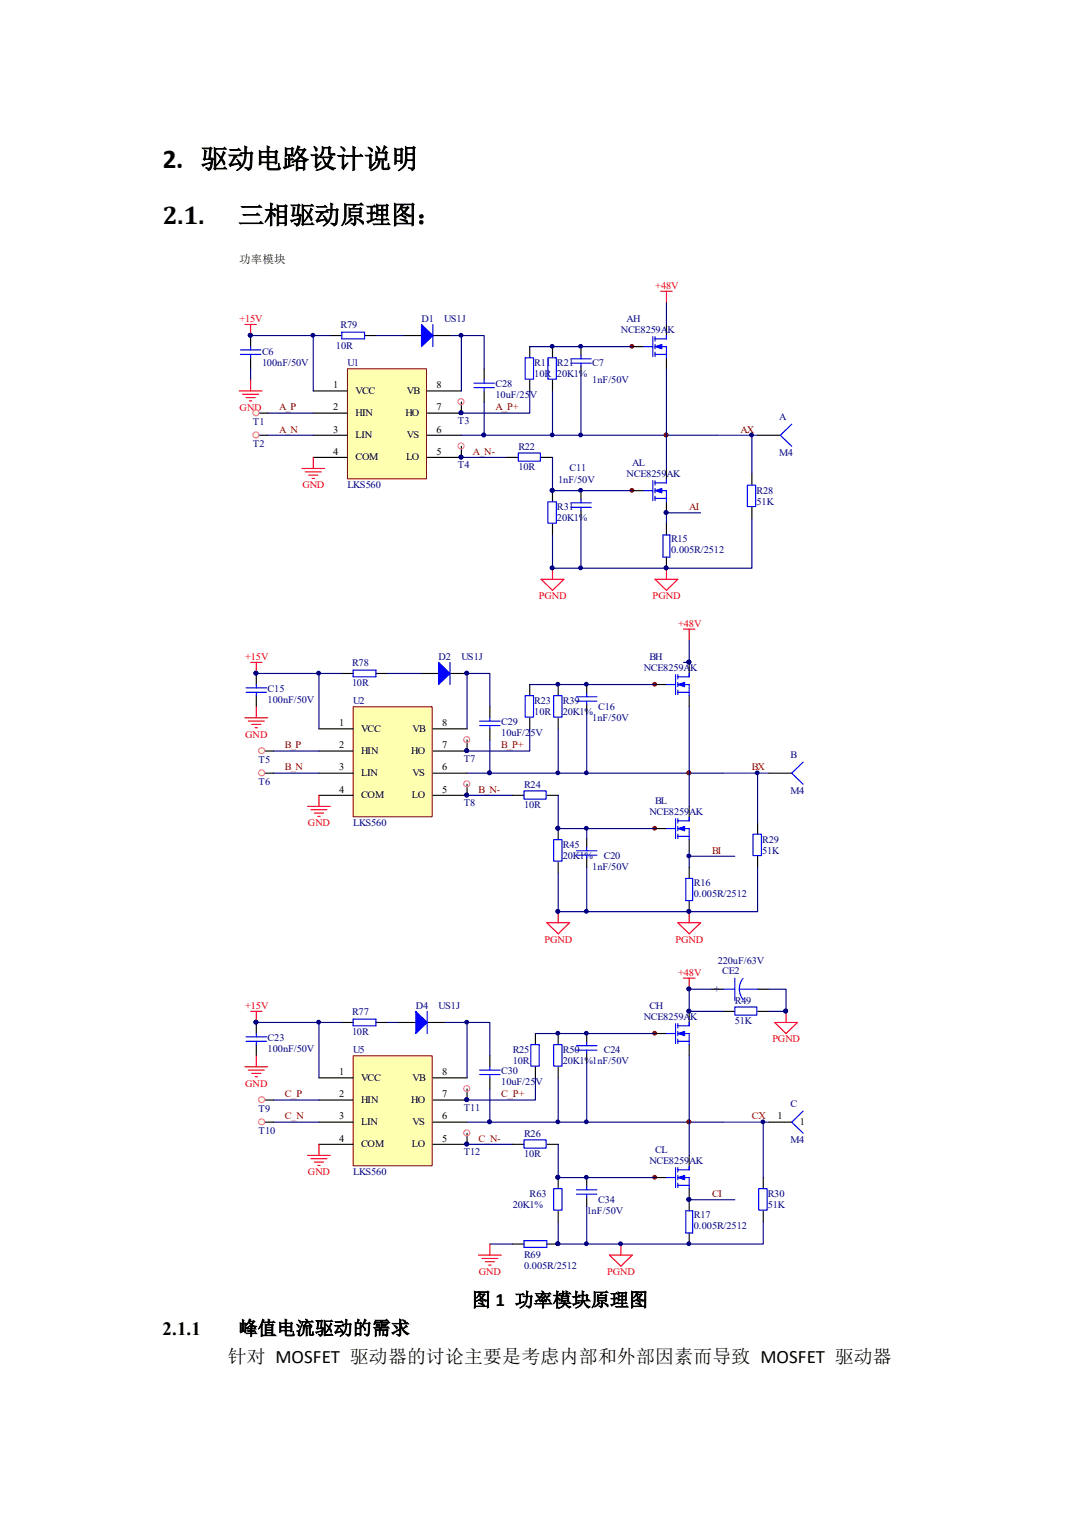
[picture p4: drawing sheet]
<svg xmlns="http://www.w3.org/2000/svg" width="210mm" height="297mm" viewBox="0 0 210 297" stroke-linecap="round" stroke-linejoin="round" font-family="sans-serif">
<defs><g id="words">
<text font-size="5.3" x="31.7" y="32.8">2. 驱动电路设计说明</text>
<g font-size="5">
<text x="31.8" y="43.6">2.1.</text>
<text x="46.6" y="43.7">三相驱动原理图：</text>
</g>
<g font-size="3.7">
<text x="92.1" y="255.1">图 1 功率模块原理图</text>
<text x="31.7" y="260.6">2.1.1</text>
<text x="46.6" y="260.6">峰值电流驱动的需求</text>
<text x="44.5" y="266.1">针对 MOSFET 驱动器的讨论主要是考虑内部和外部因素而导致 MOSFET 驱动器</text>
</g>
<text font-size="2.2" x="46.7" y="51.3">功率模块</text>
<g font-size="2" fill="#f00">
<text x="127.9" y="56.3">+48V</text>
<text x="46.7" y="62.9">+15V</text>
<text x="46.8" y="80.2">GND</text>
<text x="59" y="95.3">GND</text>
<text x="105.2" y="117">PGND</text>
<text x="127.4" y="117">PGND</text>
<text x="132.3" y="122.3">+48V</text>
<text x="47.8" y="128.8">+15V</text>
<text x="47.9" y="144">GND</text>
<text x="60.1" y="161.3">GND</text>
<text x="106.3" y="184.1">PGND</text>
<text x="131.8" y="184.1">PGND</text>
<text x="132.3" y="190.5">+48V</text>
<text x="47.8" y="197">+15V</text>
<text x="150.7" y="203.5">PGND</text>
<text x="47.9" y="212.2">GND</text>
<text x="60.1" y="229.5">GND</text>
<text x="93.5" y="249">GND</text>
<text x="118.5" y="249">PGND</text>
</g>
<g font-size="2" fill="#000080">
<text x="66.5" y="64.1">R79</text>
<text x="82.3" y="62.9">D1</text>
<text x="86.7" y="62.9">US1J</text>
<text x="121.2" y="65">NCE8259AK</text>
<text x="122.3" y="62.9">AH</text>
<text x="51.1" y="69.3">C6</text>
<text x="51.1" y="71.5">100nF/50V</text>
<text x="65.6" y="68.2">10R</text>
<text x="67.8" y="71.5">U1</text>
<text x="104.3" y="71.5">R11</text>
<text x="108.7" y="71.5">R21</text>
<text x="115.6" y="71.5">C7</text>
<text x="96.7" y="75.6">C28</text>
<text x="96.7" y="77.8">10uF/25V</text>
<text x="104.3" y="73.7">10R</text>
<text x="108.7" y="73.7">20K1%</text>
<text x="115.6" y="74.8">1nF/50V</text>
<text x="49.4" y="83">T1</text>
<text x="89.4" y="82.8">T3</text>
<text x="152.1" y="82.1">A</text>
<text x="49.4" y="87.3">T2</text>
<text x="101.2" y="87.9">R22</text>
<text x="152.1" y="89">M4</text>
<text x="67.8" y="95.3">LKS560</text>
<text x="89.4" y="91.4">T4</text>
<text x="101.2" y="91.8">10R</text>
<text x="109" y="94.2">1nF/50V</text>
<text x="111.2" y="92">C11</text>
<text x="122.3" y="93.1">NCE8259AK</text>
<text x="123.4" y="91">AL</text>
<text x="108.7" y="99.6">R31</text>
<text x="108.7" y="101.8">20K1%</text>
<text x="147.7" y="96.4">R28</text>
<text x="147.7" y="98.6">51K</text>
<text x="131" y="105.9">R15</text>
<text x="131" y="108.1">0.005R/2512</text>
<text x="68.7" y="130.1">R78</text>
<text x="85.6" y="128.8">D2</text>
<text x="90" y="128.8">US1J</text>
<text x="125.6" y="131">NCE8259AK</text>
<text x="126.7" y="128.8">BH</text>
<text x="52.2" y="135.1">C15</text>
<text x="52.2" y="137.3">100nF/50V</text>
<text x="68.7" y="134">10R</text>
<text x="68.9" y="137.5">U2</text>
<text x="104.3" y="137.5">R23</text>
<text x="109.9" y="137.5">R39</text>
<text x="97.8" y="141.6">C29</text>
<text x="97.8" y="143.8">10uF/25V</text>
<text x="104.3" y="139.7">10R</text>
<text x="109.9" y="139.7">20K1%</text>
<text x="115.6" y="140.7">1nF/50V</text>
<text x="116.8" y="138.6">C16</text>
<text x="50.5" y="149">T5</text>
<text x="90.5" y="148.7">T7</text>
<text x="154.3" y="148.1">B</text>
<text x="50.5" y="153.3">T6</text>
<text x="102.3" y="153.9">R24</text>
<text x="154.3" y="155">M4</text>
<text x="68.9" y="161.3">LKS560</text>
<text x="90.5" y="157.4">T8</text>
<text x="102.3" y="157.8">10R</text>
<text x="126.7" y="159.1">NCE8259AK</text>
<text x="127.8" y="157">BL</text>
<text x="109.9" y="165.6">R45</text>
<text x="109.9" y="167.8">20K1%</text>
<text x="117.9" y="167.8">C20</text>
<text x="148.8" y="164.5">R29</text>
<text x="148.8" y="166.7">51K</text>
<text x="115.6" y="169.9">1nF/50V</text>
<text x="135.4" y="173">R16</text>
<text x="135.4" y="175.1">0.005R/2512</text>
<text x="140.1" y="188.3">220uF/63V</text>
<text x="141" y="190.3">CE2</text>
<text x="81.2" y="197">D4</text>
<text x="85.6" y="197">US1J</text>
<text x="126.7" y="197">CH</text>
<text x="139.2" y="192.5" transform="rotate(90 139.2 192.5)">+</text>
<text x="143.4" y="196.1">R49</text>
<text x="52.2" y="203.2">C23</text>
<text x="68.7" y="198.3">R77</text>
<text x="68.7" y="202.2">10R</text>
<text x="125.6" y="199.1">NCE8259AK</text>
<text x="143.4" y="200">51K</text>
<text x="52.2" y="205.4">100nF/50V</text>
<text x="68.9" y="205.7">U5</text>
<text x="97.8" y="209.8">C30</text>
<text x="100.1" y="205.7">R25</text>
<text x="100.1" y="207.8">10R</text>
<text x="109.9" y="205.7">R50</text>
<text x="109.9" y="207.8">20K1%1nF/50V</text>
<text x="117.9" y="205.7">C24</text>
<text x="97.8" y="212">10uF/25V</text>
<text x="50.5" y="217.1">T9</text>
<text x="50.5" y="221.4">T10</text>
<text x="90.5" y="216.9">T11</text>
<text x="154.3" y="216.2">C</text>
<text x="90.5" y="225.5">T12</text>
<text x="102.3" y="222.1">R26</text>
<text x="102.3" y="226">10R</text>
<text x="126.7" y="227.3">NCE8259AK</text>
<text x="127.8" y="225.1">CL</text>
<text x="154.3" y="223.1">M4</text>
<text x="68.9" y="229.4">LKS560</text>
<text x="103.4" y="233.8">R63</text>
<text x="149.9" y="233.8">R30</text>
<text x="100.1" y="235.9">20K1%</text>
<text x="114.5" y="237">1nF/50V</text>
<text x="116.8" y="234.8">C34</text>
<text x="135.4" y="237.9">R17</text>
<text x="149.9" y="235.9">51K</text>
<text x="102.3" y="245.7">R69</text>
<text x="135.4" y="240">0.005R/2512</text>
<text x="102.3" y="247.8">0.005R/2512</text>
</g>
<g font-size="2">
<text x="65" y="75.8">1</text>
<text x="69.4" y="76.9">VCC</text>
<text x="79.4" y="76.9">VB</text>
<text x="85.2" y="75.8">8</text>
<text x="65" y="80.1">2</text>
<text x="69.4" y="81.2">HIN</text>
<text x="79.1" y="81.2">HO</text>
<text x="85.2" y="80.1">7</text>
<text x="65" y="84.5">3</text>
<text x="65" y="88.8">4</text>
<text x="69.4" y="85.6">LIN</text>
<text x="69.4" y="89.9">COM</text>
<text x="79.3" y="89.9">LO</text>
<text x="79.4" y="85.6">VS</text>
<text x="85.2" y="88.8">5</text>
<text x="85.2" y="84.5">6</text>
<text x="66.2" y="141.8">1</text>
<text x="70.5" y="142.9">VCC</text>
<text x="80.5" y="142.9">VB</text>
<text x="86.3" y="141.8">8</text>
<text x="66.2" y="146.1">2</text>
<text x="70.5" y="147.2">HIN</text>
<text x="80.2" y="147.2">HO</text>
<text x="86.3" y="146.1">7</text>
<text x="66.2" y="150.5">3</text>
<text x="66.2" y="154.8">4</text>
<text x="70.5" y="151.6">LIN</text>
<text x="70.5" y="155.9">COM</text>
<text x="80.4" y="155.9">LO</text>
<text x="80.5" y="151.6">VS</text>
<text x="86.3" y="154.8">5</text>
<text x="86.3" y="150.5">6</text>
<text x="66.2" y="210">1</text>
<text x="86.3" y="210">8</text>
<text x="66.2" y="214.3">2</text>
<text x="70.5" y="211">VCC</text>
<text x="70.5" y="215.4">HIN</text>
<text x="80.2" y="215.4">HO</text>
<text x="80.5" y="211">VB</text>
<text x="86.3" y="214.3">7</text>
<text x="66.2" y="218.6">3</text>
<text x="70.5" y="219.7">LIN</text>
<text x="80.5" y="219.7">VS</text>
<text x="86.3" y="218.6">6</text>
<text x="151.8" y="218.6">1</text>
<text x="156.1" y="219.7">1</text>
<text x="66.2" y="222.9">4</text>
<text x="70.5" y="224">COM</text>
<text x="80.4" y="224">LO</text>
<text x="86.3" y="222.9">5</text>
</g>
<g font-size="2" fill="#800000">
<text x="54.5" y="80.1">A_P</text>
<text x="96.7" y="80.1">A_P+</text>
<text x="54.5" y="84.5">A_N</text>
<text x="92.3" y="88.8">A_N-</text>
<text x="144.5" y="84.5">AX</text>
<text x="134.5" y="99.6">AI</text>
<text x="55.6" y="146.1">B_P</text>
<text x="97.8" y="146.1">B_P+</text>
<text x="55.6" y="150.5">B_N</text>
<text x="93.4" y="154.8">B_N-</text>
<text x="146.8" y="150.5">BX</text>
<text x="139" y="166.7">BI</text>
<text x="55.6" y="214.3">C_P</text>
<text x="97.8" y="214.3">C_P+</text>
<text x="55.6" y="218.6">C_N</text>
<text x="146.8" y="218.6">CX</text>
<text x="93.4" y="222.9">C_N-</text>
<text x="139" y="233.8">CI</text>
</g>
</g></defs>
<path d="M119 245.1h4.4l-2.2 2.2zM121.2 242.9v2.2" fill="none" stroke="#f00" stroke-width=".22"/>
<circle cx="121.1" cy="242.9" r=".37" fill="#000080" stroke="#000080" stroke-width=".2"/>
<path d="M68.9 206.2h15.4v21.5h-15.4z" fill-rule="evenodd" fill="#ffffb0" stroke="#800000" stroke-width=".2"/>
<g fill="none" stroke="#000" stroke-width=".22">
<path d="M50 199.7v2.1M134.5 197.5v2.2M141.2 197.5h2.2M147.9 197.5h2.2M50 204v2.2M62.3 210.5h6.6M62.3 214.8h6.6M62.3 219.1h6.6M84.5 210.5h6.7M84.5 214.8h6.7M84.5 219.1h6.7M95.6 206.2v2.1"/>
<path d="M95.6 210.5v2.1M109 201.8v2.2M109 208.3v2.2M114.5 201.8v1.8M114.5 205.7v1.7M127.9 201.8h2.2M134.5 204v2.2M150.1 219.1h4.4M62.3 223.5h6.6M84.5 223.5h6.7M109 229.9v2.2M109 236.4v2.2"/>
<path d="M114.5 229.9v1.8M114.5 233.8v1.8M127.9 229.9h2.2M134.5 225.6v2.2M134.5 232.1v2.2M149 229.9v2.2M149 236.4v2.2"/>
</g>
<g fill="#000080" stroke="#000080" stroke-width=".2">
<circle cx="91.1" cy="223.4" r=".37"/>
<circle cx="91.1" cy="214.7" r=".37"/>
<circle cx="91.1" cy="199.6" r=".37"/>
<circle cx="62.2" cy="199.6" r=".37"/>
<circle cx="95.5" cy="219.1" r=".37"/>
<circle cx="114.4" cy="201.8" r=".37"/>
<circle cx="114.4" cy="229.9" r=".37"/>
<circle cx="108.9" cy="178" r=".37"/>
<circle cx="108.9" cy="201.8" r=".37"/>
<circle cx="108.9" cy="229.9" r=".37"/>
<circle cx="108.9" cy="219.1" r=".37"/>
<circle cx="114.4" cy="219.1" r=".37"/>
<circle cx="134.5" cy="219.1" r=".37"/>
<circle cx="134.5" cy="197.4" r=".37"/>
<circle cx="134.5" cy="234.2" r=".37"/>
<circle cx="108.9" cy="242.9" r=".37"/>
<circle cx="134.5" cy="178" r=".37"/>
<circle cx="148.9" cy="219.1" r=".37"/>
<circle cx="50" cy="199.6" r=".37"/>
</g>
<path d="M62.3 199.7v10.8M91.2 199.7v10.8M53.4 214.8h8.9M53.4 219.1h8.9M95.6 212.6v6.5h-4.4M95.6 219.1h45.6M104.5 210.5v4.3h-13.3M109 210.5v8.6M114.5 207.4v11.7M149 219.1v10.8M91.2 223.5h8.9M109 238.6v4.3" fill="none" stroke="#000080" stroke-width=".22"/>
<g fill="none" stroke="#00f" stroke-width=".22">
<path d="M131.9 199.9v3.9M132.3 199.9v.8M134.5 199.7v.6h-2.2M143.4 196.6h4.3v1.6h-4.3zM48 203.3h4M48 202.5h4M50 201.8v.7M50 203.3v.7M93.6 209.8h4M93.6 209h4M95.6 208.3v.7M95.6 209.8v.7"/>
<path d="M108.1 204h1.6v4.2h-1.6zM112.5 205.1h4M112.5 204.2h4M114.5 203.6v.6M114.5 205.1v.6M130.1 201.8h1.8M132.3 201.8h2.2v2.2M132.3 203.3h2.2M132.3 201.4v.9M132.3 202.9v.9M156.8 217l-2.3 2.1 2.3 2.2M108.1 232.1h1.6v4.2h-1.6z"/>
<path d="M112.5 233.2h4M112.5 232.3h4M114.5 231.7v.6M114.5 233.2v.6M130.1 229.9h1.8M131.9 228v3.9M132.3 229.9h2.2v2.2M132.3 228v.9M132.3 229.5v.9M132.3 231v.9M132.3 231.5h2.2M134.5 227.8v.6h-2.2"/>
<path d="M148.1 232.1h1.6v4.2h-1.6z"/>
</g>
<path d="M109 178v2.2M134.5 178v2.2M106.7 180.2h4.5l-2.2 2.2zM132.3 180.2h4.4l-2.2 2.2z" fill="none" stroke="#f00" stroke-width=".22"/>
<g fill="#800000" stroke="#800000" stroke-width=".2">
<circle cx="134.5" cy="219.1" r=".37"/>
<circle cx="127.8" cy="229.9" r=".37"/>
<circle cx="127.8" cy="201.8" r=".37"/>
</g>
<path d="M141.2 219.1h8.9" fill="none" stroke="#421c8b" stroke-width=".22"/>
<g fill="#00f" stroke="#00f" stroke-width=".2">
<path d="M132.3 201.8l1.3-.4v.9z"/>
<path d="M132.3 229.9l1.3-.4v.9z"/>
</g>
<path d="M67.8 72h15.4v21.5h-15.4z" fill-rule="evenodd" fill="#ffffb0" stroke="#800000" stroke-width=".2"/>
<g fill="none" stroke="#000" stroke-width=".22">
<path d="M48.9 65.5v2.2M48.9 69.8v2.2M61.1 76.3h6.7M83.4 76.3h6.7M94.5 72v2.2M94.5 76.3v2.2M107.8 67.7v2.1M107.8 74.2v2.1M113.4 67.7v1.7M113.4 71.6v1.7M123.4 67.7h2.2M130.1 63.4v2.1"/>
<path d="M130.1 69.8v2.2M61.1 80.7h6.7M61.1 85h6.7M61.1 89.3h6.7M83.4 80.7h6.7M83.4 85h6.7M83.4 89.3h6.7M107.8 95.8v2.2M113.4 95.8v1.7M113.4 99.7v1.7M123.4 95.8h2.2M130.1 91.5v2.1"/>
<path d="M130.1 98v2.1M146.8 92.6v2.1M146.8 99.1v2.1M147.9 85h4.4M107.8 102.3v2.2"/>
</g>
<g fill="#000080" stroke="#000080" stroke-width=".2">
<circle cx="90" cy="89.3" r=".37"/>
<circle cx="90" cy="80.6" r=".37"/>
<circle cx="90" cy="65.5" r=".37"/>
<circle cx="61.1" cy="65.5" r=".37"/>
<circle cx="94.4" cy="84.9" r=".37"/>
<circle cx="113.3" cy="67.6" r=".37"/>
<circle cx="113.3" cy="95.7" r=".37"/>
<circle cx="107.8" cy="110.9" r=".37"/>
<circle cx="107.8" cy="67.6" r=".37"/>
<circle cx="107.8" cy="95.7" r=".37"/>
<circle cx="107.8" cy="84.9" r=".37"/>
<circle cx="113.3" cy="84.9" r=".37"/>
<circle cx="130" cy="84.9" r=".37"/>
<circle cx="130" cy="100.1" r=".37"/>
<circle cx="130" cy="110.9" r=".37"/>
<circle cx="146.7" cy="84.9" r=".37"/>
<circle cx="48.8" cy="65.5" r=".37"/>
</g>
<g fill="none" stroke="#000080" stroke-width=".22">
<path d="M130.1 59v4.4M61.1 65.5v10.8M90.1 65.5v10.8M94.5 78.5v6.5h-4.4M103.4 76.3v4.4h-13.3M107.8 76.3v8.7M113.4 73.3v11.7M52.2 80.7h8.9M52.2 85h8.9M90.1 89.3h8.8M94.5 85h45.6M146.8 85v7.6"/>
<path d="M136.7 100.1h-6.6v2.2"/>
</g>
<g fill="none" stroke="#00f" stroke-width=".22">
<path d="M46.9 69.2h4M46.9 68.3h4M48.9 67.7v.6M48.9 69.2v.6M92.5 75.7h4M92.5 74.8h4M94.5 74.2v.6M94.5 75.7v.6M106.9 69.9h1.7v4.1h-1.7zM111.4 70.9h4M111.4 70.1h4M113.4 69.4v.7"/>
<path d="M113.4 70.9v.7M125.6 67.7h1.8M127.4 65.7v3.9M127.9 67.7h2.2v2.1M127.9 69.2h2.2M127.9 65.7v.9M127.9 67.3v.8M127.9 68.8v.8M130.1 65.5v.7h-2.2M106.9 98h1.7v4.2h-1.7zM111.4 99.1h4M111.4 98.2h4"/>
<path d="M113.4 97.5v.7M113.4 99.1v.6M125.6 95.8h1.8M127.4 93.9v3.9M127.9 95.8h2.2v2.2M127.9 93.9v.8M127.9 95.4v.8M127.9 96.9v.9M127.9 97.3h2.2M130.1 93.6v.7h-2.2M145.9 94.7h1.6v4.2h-1.6zM154.5 82.8l-2.2 2.2 2.2 2.2"/>
</g>
<path d="M105.6 113.1h4.5l-2.3 2.2zM107.8 111v2.1M127.9 113.1h4.4l-2.2 2.2zM130.1 111v2.1" fill="none" stroke="#f00" stroke-width=".22"/>
<g fill="#800000" stroke="#800000" stroke-width=".2">
<circle cx="130" cy="84.9" r=".37"/>
<circle cx="123.3" cy="95.7" r=".37"/>
<circle cx="123.3" cy="67.6" r=".37"/>
</g>
<path d="M140.1 85h7.8" fill="none" stroke="#421c8b" stroke-width=".22"/>
<g fill="#00f" stroke="#00f" stroke-width=".2">
<path d="M127.9 67.7l1.3-.4v.8z"/>
<path d="M127.9 95.8l1.3-.4v.8z"/>
</g>
<path d="M68.9 138h15.4v21.5h-15.4z" fill-rule="evenodd" fill="#ffffb0" stroke="#800000" stroke-width=".2"/>
<g fill="none" stroke="#000" stroke-width=".22">
<path d="M64.5 65.5h2.2M71.2 65.5h2.2M78.9 65.5h3.4M84.5 65.5h3.3M103.4 67.7v2.1M103.4 74.2v2.1M98.9 89.3h2.3M105.6 89.3h2.2M130.1 102.3v2.2M130.1 108.8v2.2M50 131.5v2.2M50 135.8v2.2"/>
<path d="M66.7 131.5h2.2M73.4 131.5h2.2M82.3 131.5h3.3M87.8 131.5h3.4M95.6 138v2.2M103.4 133.7v2.1M109 133.7v2.1M114.5 133.7v1.7M114.5 137.6v1.7M127.9 133.7h2.2M134.5 129.3v2.2M134.5 135.8v2.2"/>
<path d="M62.3 142.3h6.6M62.3 146.7h6.6M62.3 151h6.6M62.3 155.3h6.6M84.5 142.3h6.7M84.5 146.7h6.7M84.5 151h6.7M84.5 155.3h6.7M95.6 142.3v2.2M100.1 155.3h2.2M103.4 140.2v2.1M106.7 155.3h2.3"/>
<path d="M109 140.2v2.1M134.5 157.5v2.1M150.1 151h4.4M109 161.8v2.2M109 168.3v2.2M114.5 163.7v1.8M114.5 167.6v1.8M127.9 161.8h2.2M134.5 164v2.1M134.5 169.4v2.1M134.5 175.9v2.1M147.9 160.7v2.2"/>
<path d="M147.9 167.2v2.2M66.7 199.7h2.2M73.4 199.7h2.2M77.8 199.7h3.4M83.4 199.7h3.3M51.1 214.8h2.3M104.5 201.8v2.2M104.5 208.3v2.2M100.1 223.5h2.2M106.7 223.5h2.3M134.5 234.3v2.1M100.1 242.9h2.2"/>
<path d="M106.7 242.9h2.3M134.5 240.8v2.1"/>
</g>
<g fill="#000080" stroke="#000080" stroke-width=".2">
<circle cx="91.1" cy="155.2" r=".37"/>
<circle cx="91.1" cy="146.6" r=".37"/>
<circle cx="62.2" cy="131.4" r=".37"/>
<circle cx="95.5" cy="150.9" r=".37"/>
<circle cx="114.4" cy="133.6" r=".37"/>
<circle cx="108.9" cy="133.6" r=".37"/>
<circle cx="108.9" cy="161.7" r=".37"/>
<circle cx="108.9" cy="150.9" r=".37"/>
<circle cx="114.4" cy="150.9" r=".37"/>
<circle cx="134.5" cy="150.9" r=".37"/>
<circle cx="134.5" cy="129.3" r=".37"/>
<circle cx="147.8" cy="150.9" r=".37"/>
<circle cx="50" cy="131.4" r=".37"/>
<circle cx="107.8" cy="95.7" r=".37"/>
<circle cx="153.4" cy="197.4" r=".37"/>
<circle cx="50" cy="199.6" r=".37"/>
<circle cx="91.1" cy="131.4" r=".37"/>
<circle cx="48.8" cy="65.5" r=".37"/>
<circle cx="114.4" cy="178" r=".37"/>
<circle cx="113.3" cy="110.9" r=".37"/>
<circle cx="114.4" cy="242.9" r=".37"/>
<circle cx="134.5" cy="167.1" r=".37"/>
<circle cx="114.4" cy="161.7" r=".37"/>
<circle cx="108.9" cy="229.9" r=".37"/>
<circle cx="134.5" cy="234.2" r=".37"/>
<circle cx="134.5" cy="242.9" r=".37"/>
<circle cx="134.5" cy="178" r=".37"/>
<circle cx="130" cy="110.9" r=".37"/>
<circle cx="108.9" cy="242.9" r=".37"/>
<circle cx="108.9" cy="178" r=".37"/>
<circle cx="107.8" cy="110.9" r=".37"/>
<circle cx="134.5" cy="193.1" r=".37"/>
<circle cx="134.5" cy="197.4" r=".37"/>
</g>
<g fill="none" stroke="#000080" stroke-width=".22">
<path d="M48.9 72v2.2M48.9 65.5h15.6M73.4 65.5h5.5M87.8 65.5h6.7v6.5M103.4 67.7h20M130.1 72v19.5M107.8 89.3v6.5h15.6M113.4 101.4v9.6M146.8 101.2v9.8h-39v-6.5M50 131.5h16.7M62.3 131.5v10.8M75.6 131.5h6.7"/>
<path d="M95.6 138v-6.5h-4.4v10.8M103.4 133.7h24.5M114.5 139.3v11.7M134.5 125v4.3h-1.1M134.5 138v19.5M53.4 146.7h8.9M53.4 151h8.9M91.2 155.3h8.9M95.6 144.5v6.5h-4.4M95.6 151h45.6M103.4 142.3v4.4h-12.2M109 142.3v8.7"/>
<path d="M109 155.3v6.5h18.9M147.9 151v9.7M114.5 161.8v1.9M114.5 169.4v8.6M134.5 166.1v3.3M134.5 167.2h8.9M147.9 169.4v8.6h-38.9v-7.5M50 199.7h16.7M75.6 199.7h2.2M86.7 199.7h8.9v6.5M139 193.2h-4.5v4.3h6.7M104.5 201.8h23.4"/>
<path d="M134.5 206.2v19.4M109 223.5v6.4h18.9M114.5 235.6v7.3M134.5 234.3h8.9M95.6 242.9h4.5"/>
</g>
<g fill="none" stroke="#00f" stroke-width=".22">
<path d="M66.7 64.9h4.5v1.3h-4.5zM84.5 63.4v4.3M102.5 69.9h1.6v4.1h-1.6zM101.2 88.5h4.3v1.6h-4.3zM129.4 104.5h1.3v4.3h-1.3zM48 135.2h4M48 134.3h4M50 133.7v.6M50 135.2v.6M68.9 130.9h4.5v1.3h-4.5zM87.8 129.3v4.4M102.5 135.8h1.6v4.2h-1.6z"/>
<path d="M108.1 135.8h1.6v4.2h-1.6zM112.5 136.9h4M112.5 136.1h4M114.5 135.4v.7M114.5 136.9v.7M130.1 133.7h1.8M131.9 131.7v3.9M132.3 133.7h2.2v2.1M132.3 135.2h2.2M132.3 131.7v.9M132.3 133.2v.9M132.3 134.8v.8"/>
<path d="M134.5 131.5v.7h-2.2M93.6 141.7h4M93.6 140.8h4M95.6 140.2v.6M95.6 141.7v.6M102.3 154.5h4.3v1.5h-4.3zM131.9 159.9v3.8M132.3 159.9v.8M134.5 159.6v.7h-2.2M156.8 148.8l-2.3 2.2 2.3 2.1M108.1 164h1.6v4.2h-1.6zM112.5 167h4"/>
<path d="M112.5 166.1h4M114.5 165.5v.6M114.5 167v.6M130.1 161.8h1.8M132.3 161.8h2.2v2.2M132.3 161.4v.8M132.3 162.9v.8M132.3 163.3h2.2M133.9 171.5h1.3v4.4h-1.3zM147 162.9h1.6v4.2h-1.6zM68.9 199h4.5v1.3h-4.5zM83.4 197.5v4.3"/>
<path d="M103.6 204h1.7v4.2h-1.7zM102.3 222.6h4.3v1.6h-4.3zM133.9 236.4h1.3v4.4h-1.3zM102.3 242.3h4.4v1.3h-4.4z"/>
</g>
<g fill="#800000" stroke="#800000" stroke-width=".2">
<circle cx="134.5" cy="150.9" r=".37"/>
<circle cx="127.8" cy="161.7" r=".37"/>
<circle cx="127.8" cy="133.6" r=".37"/>
</g>
<path d="M141.2 151h8.9" fill="none" stroke="#421c8b" stroke-width=".22"/>
<g fill="#00f" stroke="#00f" stroke-width=".2">
<path d="M132.3 133.7l1.3-.5v.9z"/>
<path d="M132.3 161.8l1.3-.4v.8z"/>
</g>
<g fill="none" stroke="#f00" stroke-width=".22">
<path d="M129 56.9h2.2M130.1 56.9v2.1M46.7 76.3h4.4M47.4 77h3.1M47.8 63.4h2.2M48 77.6h1.8M48.7 78.3h.4M48.9 63.4v2.1M48.9 74.2v2.1M58.9 91.5h4.5M59.6 92.1h3.1M60.3 92.8h1.7"/>
<path d="M60.9 93.4h.5M61.1 89.3v2.2M48.9 129.3h2.2M50 129.3v2.2M50 138v2.2M133.4 122.9h2.2M134.5 122.9v2.1M47.8 140.2h4.4M48.5 140.8h3.1M49.1 141.5h1.8M49.8 142.1h.4M60 157.5h4.5"/>
<path d="M60.7 158.1h3.1M61.4 158.8h1.7M62 159.4h.5M62.3 155.3v2.2M48.9 197.5h2.2M50 197.5v2.2M133.4 191h2.2M134.5 191v2.2M151.2 199.7h4.4l-2.2 2.1zM153.4 197.5v2.2M47.8 208.3h4.4M48.5 209h3.1"/>
<path d="M49.1 209.6h1.8M49.8 210.3h.4M50 206.2v2.1M60 225.6h4.5M60.7 226.3h3.1M61.4 226.9h1.7M62 227.6h.5M62.3 223.5v2.1M93.4 245.1h4.4M94.1 245.7h3.1M94.7 246.4h1.8M95.4 247h.4"/>
<path d="M95.6 242.9v2.2"/>
</g>
<g fill="#00f" stroke="#00f" stroke-width=".22">
<path d="M81.2 197.5l2.2 2.2-2.2 2.1z"/>
<path d="M85.6 129.3l2.2 2.2-2.2 2.2z"/>
<path d="M82.3 63.4l2.2 2.1-2.2 2.2z"/>
</g>
<circle cx="51.1" cy="214.7" r=".59" fill="#ffffe8" stroke="#f0f" stroke-width=".22"/>
<path d="M51.1 219.1h2.3" fill="none" stroke="#000" stroke-width=".22"/>
<circle cx="51.1" cy="219.1" r=".59" fill="#ffffe8" stroke="#f0f" stroke-width=".22"/>
<path d="M51.1 151h2.3" fill="none" stroke="#000" stroke-width=".22"/>
<circle cx="51.1" cy="150.9" r=".59" fill="#ffffe8" stroke="#f0f" stroke-width=".22"/>
<path d="M51.1 146.7h2.3" fill="none" stroke="#000" stroke-width=".22"/>
<circle cx="51.1" cy="146.6" r=".59" fill="#ffffe8" stroke="#f0f" stroke-width=".22"/>
<path d="M50 85h2.2" fill="none" stroke="#000" stroke-width=".22"/>
<circle cx="50" cy="84.9" r=".59" fill="#ffffe8" stroke="#f0f" stroke-width=".22"/>
<path d="M50 80.7h2.2" fill="none" stroke="#000" stroke-width=".22"/>
<circle cx="50" cy="80.6" r=".59" fill="#ffffe8" stroke="#f0f" stroke-width=".22"/>
<path d="M90.1 78.5v2.2M90.1 87.2v2.1M91.2 144.5v2.2M91.2 153.1v2.2M139 193.2h2.2M147.9 193.2h2.2M91.2 212.6v2.2M91.2 221.3v2.2" fill="none" stroke="#000" stroke-width=".22"/>
<g fill="none" stroke="#f0f" stroke-width=".22">
<circle cx="90" cy="78.4" r=".59"/>
<circle cx="90" cy="87.1" r=".59"/>
<circle cx="91.1" cy="153.1" r=".59"/>
<circle cx="91.1" cy="144.4" r=".59"/>
<circle cx="91.1" cy="212.6" r=".59"/>
<circle cx="91.1" cy="221.2" r=".59"/>
</g>
<g fill="#000080" stroke="#000080" stroke-width=".2">
<circle cx="90" cy="80.6" r=".37"/>
<circle cx="90" cy="89.3" r=".37"/>
<circle cx="91.1" cy="146.6" r=".37"/>
<circle cx="91.1" cy="155.2" r=".37"/>
<circle cx="91.1" cy="214.7" r=".37"/>
<circle cx="91.1" cy="223.4" r=".37"/>
<circle cx="108.9" cy="242.9" r=".37"/>
<circle cx="153.4" cy="197.4" r=".37"/>
</g>
<path d="M141.2 193.2h2.2M143.4 191v4.3M144.3 193.2l.1 .9 .7 1.1M144.3 193.2h3.6M145 191l-.6 1.2-.1 1" fill="none" stroke="#00f" stroke-width=".22"/>
<path d="M150.1 193.2h3.3v4.3h-3.3M149 238.6v4.3h-40" fill="none" stroke="#000080" stroke-width=".22"/>
<use href="#words"/>
</svg>
